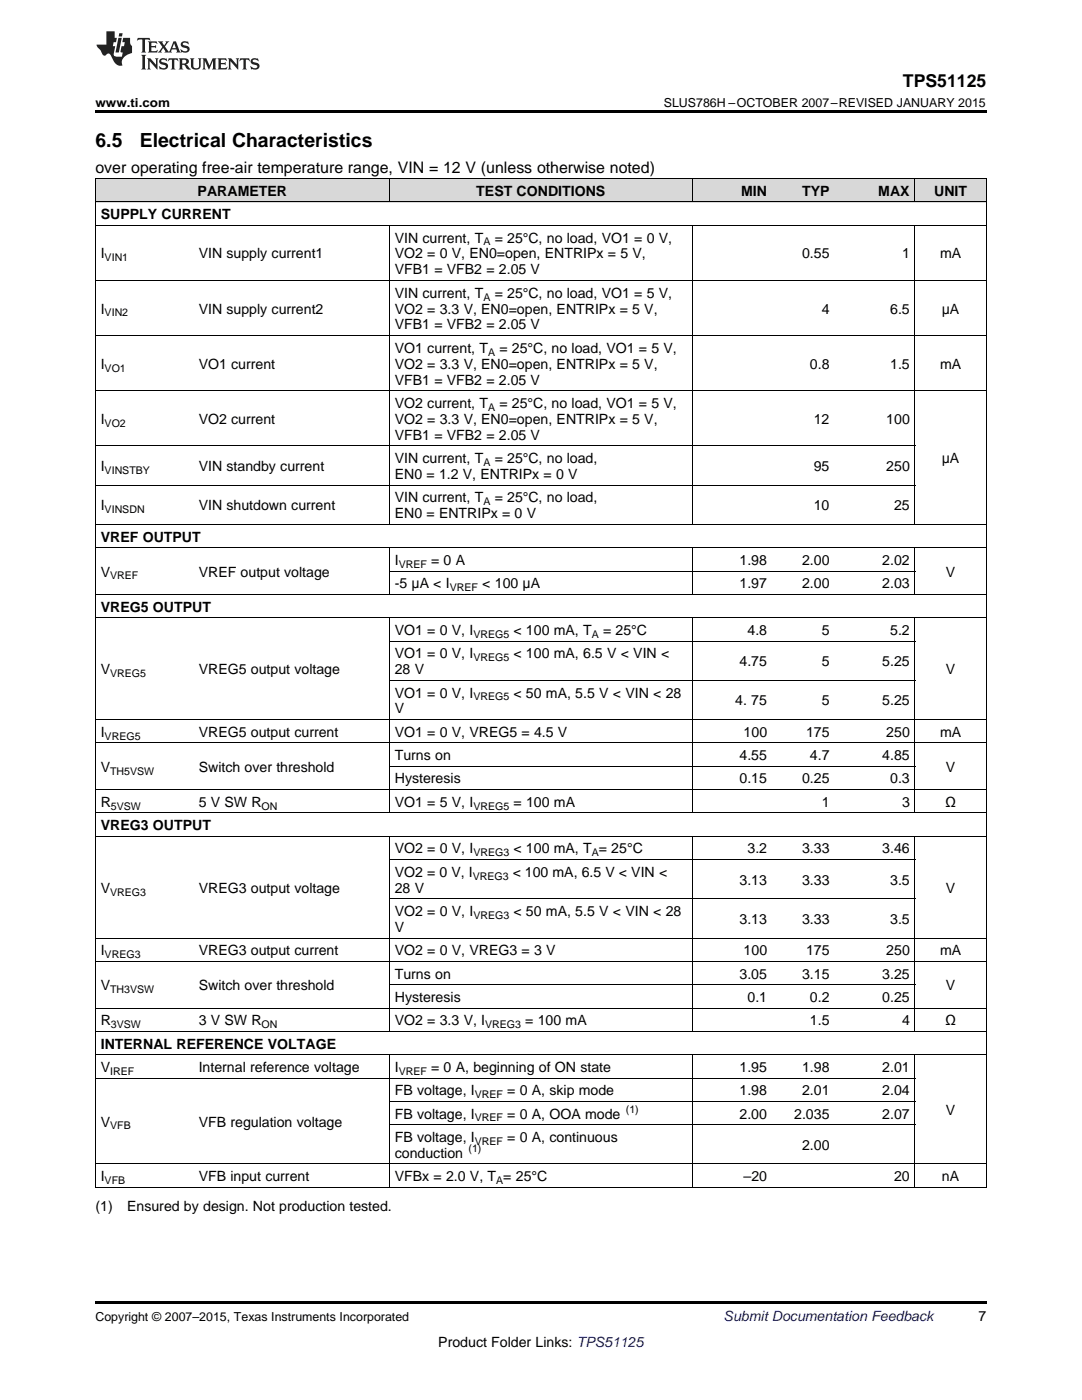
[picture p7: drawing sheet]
<svg xmlns="http://www.w3.org/2000/svg" width="216mm" height="279mm" viewBox="0 0 216 279" stroke-linecap="round" stroke-linejoin="round" font-family="sans-serif">
<defs><g id="words">
<g font-size="3.9">
<text x="19" y="29.3">6.5</text>
<text x="27.9" y="29.3">Electrical Characteristics</text>
</g>
<text font-size="3.5" x="180.2" y="17.3">TPS51125</text>
<text font-size="3.2" x="19" y="34.4">over operating free-air temperature range, VIN = 12 V (unless otherwise noted)</text>
<g font-size="2.8">
<text x="39.4" y="39.1">PARAMETER</text>
<text x="95" y="39.1">TEST CONDITIONS</text>
<text x="147.9" y="39.1">MIN</text>
<text x="160.1" y="39.1">TYP</text>
<text x="175.3" y="39.1">MAX</text>
<text x="186.4" y="39.1">UNIT</text>
<text x="20.1" y="43.7">SUPPLY CURRENT</text>
<text x="20.1" y="51.6">I</text>
<text x="39.7" y="51.6">VIN supply current1</text>
<text x="78.8" y="48.4">VIN current, T</text>
<text x="78.8" y="51.6">VO2 = 0 V, EN0=open, ENTRIPx = 5 V,</text>
<text x="98.7" y="48.4">= 25°C, no load, VO1 = 0 V,</text>
<text x="160.1" y="51.6">0.55</text>
<text x="180" y="51.6">1</text>
<text x="187.6" y="51.6">mA</text>
<text x="78.8" y="54.8">VFB1 = VFB2 = 2.05 V</text>
<text x="78.8" y="59.4">VIN current, T</text>
<text x="98.7" y="59.4">= 25°C, no load, VO1 = 5 V,</text>
<text x="20.1" y="62.6">I</text>
<text x="39.7" y="62.6">VIN supply current2</text>
<text x="78.8" y="62.6">VO2 = 3.3 V, EN0=open, ENTRIPx = 5 V,</text>
<text x="78.8" y="65.8">VFB1 = VFB2 = 2.05 V</text>
<text x="164" y="62.6">4</text>
<text x="177.6" y="62.6">6.5</text>
<text x="187.9" y="62.6">μA</text>
<text x="78.8" y="70.4">VO1 current, T</text>
<text x="99.7" y="70.4">= 25°C, no load, VO1 = 5 V,</text>
<text x="20.1" y="73.6">I</text>
<text x="39.7" y="73.6">VO1 current</text>
<text x="78.8" y="73.6">VO2 = 3.3 V, EN0=open, ENTRIPx = 5 V,</text>
<text x="78.8" y="76.8">VFB1 = VFB2 = 2.05 V</text>
<text x="161.6" y="73.6">0.8</text>
<text x="177.6" y="73.6">1.5</text>
<text x="187.6" y="73.6">mA</text>
<text x="78.8" y="81.4">VO2 current, T</text>
<text x="99.7" y="81.4">= 25°C, no load, VO1 = 5 V,</text>
<text x="20.1" y="84.6">I</text>
<text x="39.7" y="84.6">VO2 current</text>
<text x="78.8" y="84.6">VO2 = 3.3 V, EN0=open, ENTRIPx = 5 V,</text>
<text x="78.8" y="87.8">VFB1 = VFB2 = 2.05 V</text>
<text x="162.4" y="84.6">12</text>
<text x="176.8" y="84.6">100</text>
<text x="20.1" y="94">I</text>
<text x="39.7" y="94">VIN standby current</text>
<text x="78.8" y="92.4">VIN current, T</text>
<text x="78.8" y="95.6">EN0 = 1.2 V, ENTRIPx = 0 V</text>
<text x="98.7" y="92.4">= 25°C, no load,</text>
<text x="162.4" y="94">95</text>
<text x="176.8" y="94">250</text>
<text x="187.9" y="92.4">μA</text>
<text x="20.1" y="101.8">I</text>
<text x="39.7" y="101.8">VIN shutdown current</text>
<text x="78.8" y="100.3">VIN current, T</text>
<text x="98.7" y="100.3">= 25°C, no load,</text>
<text x="162.4" y="101.8">10</text>
<text x="178.4" y="101.8">25</text>
<text x="78.8" y="103.4">EN0 = ENTRIPx = 0 V</text>
<text x="20.1" y="108.1">VREF OUTPUT</text>
<text x="78.8" y="112.7">I</text>
<text x="86" y="112.7">= 0 A</text>
<text x="147.6" y="112.7">1.98</text>
<text x="160.1" y="112.7">2.00</text>
<text x="176" y="112.7">2.02</text>
<text x="20.1" y="115.1">V</text>
<text x="39.7" y="115.1">VREF output voltage</text>
<text x="78.8" y="117.4">-5 μA &lt; I</text>
<text x="96.2" y="117.4">&lt; 100 μA</text>
<text x="147.6" y="117.4">1.97</text>
<text x="160.1" y="117.4">2.00</text>
<text x="176" y="117.4">2.03</text>
<text x="188.7" y="115.1">V</text>
<text x="20.1" y="122.1">VREG5 OUTPUT</text>
<text x="78.8" y="126.7">VO1 = 0 V, I</text>
<text x="78.8" y="131.4">VO1 = 0 V, I</text>
<text x="102.5" y="126.7">&lt; 100 mA, T</text>
<text x="102.5" y="131.4">&lt; 100 mA, 6.5 V &lt; VIN &lt;</text>
<text x="120.3" y="126.7">= 25°C</text>
<text x="149.2" y="126.7">4.8</text>
<text x="164" y="126.7">5</text>
<text x="177.6" y="126.7">5.2</text>
<text x="20.1" y="134.5">V</text>
<text x="39.7" y="134.5">VREG5 output voltage</text>
<text x="78.8" y="134.5">28 V</text>
<text x="147.6" y="133">4.75</text>
<text x="164" y="133">5</text>
<text x="176" y="133">5.25</text>
<text x="188.7" y="134.5">V</text>
<text x="78.8" y="139.2">VO1 = 0 V, I</text>
<text x="78.8" y="142.4">V</text>
<text x="102.5" y="139.2">&lt; 50 mA, 5.5 V &lt; VIN &lt; 28</text>
<text x="146.7" y="140.8">4. 75</text>
<text x="164" y="140.8">5</text>
<text x="176" y="140.8">5.25</text>
<text x="20.1" y="147">I</text>
<text x="39.7" y="147">VREG5 output current</text>
<text x="78.8" y="147">VO1 = 0 V, VREG5 = 4.5 V</text>
<text x="148.4" y="147">100</text>
<text x="160.8" y="147">175</text>
<text x="176.8" y="147">250</text>
<text x="187.6" y="147">mA</text>
<text x="20.1" y="154">V</text>
<text x="39.7" y="154">Switch over threshold</text>
<text x="78.8" y="151.7">Turns on</text>
<text x="147.6" y="151.7">4.55</text>
<text x="161.6" y="151.7">4.7</text>
<text x="176" y="151.7">4.85</text>
<text x="188.7" y="154">V</text>
<text x="20.1" y="161">R</text>
<text x="39.7" y="161">5 V SW R</text>
<text x="78.8" y="156.4">Hysteresis</text>
<text x="78.8" y="161">VO1 = 5 V, I</text>
<text x="102.5" y="161">= 100 mA</text>
<text x="147.6" y="156.4">0.15</text>
<text x="160.1" y="156.4">0.25</text>
<text x="164" y="161">1</text>
<text x="177.6" y="156.4">0.3</text>
<text x="180" y="161">3</text>
<text x="188.6" y="161">Ω</text>
<text x="20.1" y="165.7">VREG3 OUTPUT</text>
<text x="78.8" y="170.3">VO2 = 0 V, I</text>
<text x="102.5" y="170.3">&lt; 100 mA, T = 25°C</text>
<text x="149.2" y="170.3">3.2</text>
<text x="160.1" y="170.3">3.33</text>
<text x="176" y="170.3">3.46</text>
<text x="20.1" y="178.2">V</text>
<text x="39.7" y="178.2">VREG3 output voltage</text>
<text x="78.8" y="175">VO2 = 0 V, I</text>
<text x="78.8" y="178.2">28 V</text>
<text x="102.3" y="175">&lt; 100 mA, 6.5 V &lt; VIN &lt;</text>
<text x="147.6" y="176.6">3.13</text>
<text x="160.1" y="176.6">3.33</text>
<text x="177.6" y="176.6">3.5</text>
<text x="188.7" y="178.2">V</text>
<text x="78.8" y="182.8">VO2 = 0 V, I</text>
<text x="78.8" y="186">V</text>
<text x="102.5" y="182.8">&lt; 50 mA, 5.5 V &lt; VIN &lt; 28</text>
<text x="147.6" y="184.4">3.13</text>
<text x="160.1" y="184.4">3.33</text>
<text x="177.6" y="184.4">3.5</text>
<text x="20.1" y="190.6">I</text>
<text x="39.7" y="190.6">VREG3 output current</text>
<text x="78.8" y="190.6">VO2 = 0 V, VREG3 = 3 V</text>
<text x="148.4" y="190.6">100</text>
<text x="160.8" y="190.6">175</text>
<text x="176.8" y="190.6">250</text>
<text x="187.6" y="190.6">mA</text>
<text x="20.1" y="197.6">V</text>
<text x="39.7" y="197.6">Switch over threshold</text>
<text x="78.8" y="195.3">Turns on</text>
<text x="147.6" y="195.3">3.05</text>
<text x="160.1" y="195.3">3.15</text>
<text x="176" y="195.3">3.25</text>
<text x="188.7" y="197.6">V</text>
<text x="78.8" y="200">Hysteresis</text>
<text x="149.2" y="200">0.1</text>
<text x="161.6" y="200">0.2</text>
<text x="176" y="200">0.25</text>
<text x="20.1" y="204.6">R</text>
<text x="20.1" y="209.3">INTERNAL REFERENCE VOLTAGE</text>
<text x="39.7" y="204.6">3 V SW R</text>
<text x="78.8" y="204.6">VO2 = 3.3 V, I</text>
<text x="104.8" y="204.6">= 100 mA</text>
<text x="161.6" y="204.6">1.5</text>
<text x="180" y="204.6">4</text>
<text x="188.6" y="204.6">Ω</text>
<text x="20.1" y="213.9">V</text>
<text x="39.7" y="213.9">Internal reference voltage</text>
<text x="78.8" y="213.9">I</text>
<text x="86" y="213.9">= 0 A, beginning of ON state</text>
<text x="147.6" y="213.9">1.95</text>
<text x="160.1" y="213.9">1.98</text>
<text x="176" y="213.9">2.01</text>
<text x="78.8" y="218.6">FB voltage, I</text>
<text x="101.2" y="218.6">= 0 A, skip mode</text>
<text x="147.6" y="218.6">1.98</text>
<text x="160.1" y="218.6">2.01</text>
<text x="176" y="218.6">2.04</text>
<text x="20.1" y="224.8">V</text>
<text x="39.7" y="224.8">VFB regulation voltage</text>
<text x="78.8" y="223.2">FB voltage, I</text>
<text x="78.8" y="227.9">FB voltage, I</text>
<text x="101.2" y="223.2">= 0 A, OOA mode</text>
<text x="101.2" y="227.9">= 0 A, continuous</text>
<text x="147.6" y="223.2">2.00</text>
<text x="158.5" y="223.2">2.035</text>
<text x="176" y="223.2">2.07</text>
<text x="188.7" y="222.5">V</text>
<text x="78.8" y="231.1">conduction</text>
<text x="160.1" y="229.5">2.00</text>
<text x="20.1" y="235.7">I</text>
<text x="39.7" y="235.7">VFB input current</text>
<text x="78.8" y="235.7">VFBx = 2.0 V, T = 25°C</text>
<text x="148.4" y="235.7">–20</text>
<text x="178.4" y="235.7">20</text>
<text x="188" y="235.7">nA</text>
<text x="19" y="241.6">(1)</text>
<text x="25.4" y="241.6">Ensured by design. Not production tested.</text>
<text x="195.3" y="263.6">7</text>
<text x="87.5" y="268.9">Product Folder Links: TPS51125</text>
</g>
<text font-size="2.8" fill="#0000c8" x="144.4" y="263.6">Submit Documentation Feedback</text>
<g font-size="2.5">
<text x="19" y="21.4">www.ti.com</text>
<text x="132.5" y="21.4">SLUS786H –OCTOBER 2007–REVISED JANUARY 2015</text>
<text x="19" y="263.6">Copyright © 2007–2015, Texas Instruments Incorporated</text>
</g>
<g font-size="2.1">
<text x="20.9" y="52.1">VIN1</text>
<text x="96.4" y="49">A</text>
<text x="96.4" y="60">A</text>
<text x="20.9" y="63.1">VIN2</text>
<text x="97.4" y="71">A</text>
<text x="20.9" y="74.2">VO1</text>
<text x="97.4" y="82">A</text>
<text x="20.9" y="85.2">VO2</text>
<text x="20.9" y="94.6">VINSTBY</text>
<text x="96.4" y="93">A</text>
<text x="96.4" y="100.8">A</text>
<text x="20.9" y="102.4">VINSDN</text>
<text x="79.6" y="113.3">VREF</text>
<text x="22" y="115.6">VREF</text>
<text x="89.7" y="118">VREF</text>
<text x="94.5" y="127.3">VREG5</text>
<text x="94.5" y="131.9">VREG5</text>
<text x="118.1" y="127.3">A</text>
<text x="22" y="135.1">VREG5</text>
<text x="94.5" y="139.8">VREG5</text>
<text x="20.9" y="147.6">VREG5</text>
<text x="22" y="154.6">TH5VSW</text>
<text x="22.1" y="161.6">5VSW</text>
<text x="52.2" y="161.6">ON</text>
<text x="94.5" y="161.6">VREG5</text>
<text x="94.5" y="170.9">VREG3</text>
<text x="118.1" y="170.9">A</text>
<text x="22" y="178.7">VREG3</text>
<text x="94.3" y="175.5">VREG3</text>
<text x="94.5" y="183.4">VREG3</text>
<text x="20.9" y="191.2">VREG3</text>
<text x="22" y="198.2">TH3VSW</text>
<text x="22.1" y="205.2">3VSW</text>
<text x="52.2" y="205.2">ON</text>
<text x="96.8" y="205.2">VREG3</text>
<text x="22" y="214.5">IREF</text>
<text x="79.6" y="214.5">VREF</text>
<text x="94.7" y="219.1">VREF</text>
<text x="22" y="225.4">VFB</text>
<text x="94.7" y="223.8">VREF</text>
<text x="124.9" y="222.1">(1)</text>
<text x="93.5" y="229.9">(1)</text>
<text x="94.7" y="228.5">VREF</text>
<text x="20.9" y="236.3">VFB</text>
<text x="99" y="236.3">A</text>
</g>
</g></defs>
<g fill="#d8d8d8">
<path d="M19 35.7h19.6v4.7h-19.6z"/>
<path d="M38.6 35.7h39.1v4.7h-39.1z"/>
<path d="M77.7 35.7h60.4v4.7h-60.4z"/>
<path d="M138.1 35.7h16.1v4.7h-16.1z"/>
<path d="M154.2 35.7h12.4v4.7h-12.4z"/>
<path d="M166.6 35.7h16v4.7h-16z"/>
<path d="M182.6 35.7h14.2v4.7h-14.2z"/>
</g>
<path d="M19 22h177.8v.5h-177.8zM19 259.7h177.8v.5h-177.8z" fill="#000"/>
<g fill="none" stroke="#000" stroke-width=".2">
<path d="M19 35.6l177.8 .1v201.3M19.1 35.7v201.3M77.7 35.7v4.7M138.1 35.7v4.7M182.5 35.7v4.7M19 56h177.8M19 45h177.8M19 40.3h177.8M77.7 45v59.7M138.1 45v59.7M182.5 45v59.7M19 78h177.8"/>
<path d="M19 67h177.8M19 96.8h163.6M19 89h163.6M19 118.6h177.8M19 109.3h177.8M19 104.7h177.8M77.7 109.3v9.4M77.7 114h104.9M138.1 109.3v9.4M182.5 109.3v9.4M19 123.3h177.8M77.7 123.3v39"/>
<path d="M77.7 135.8h104.9M77.7 127.9h104.9M138.1 123.3v39M182.5 123.3v39M19 157.6h177.8M19 148.3h177.8M19 143.6h177.8M77.7 152.9h104.9M19 166.9h177.8M19 162.2h177.8M77.7 166.9v39M77.7 179.4h104.9"/>
<path d="M77.7 171.5h104.9M138.1 166.9v39M182.5 166.9v39M19 191.9h177.8M19 187.2h177.8M77.7 196.5h104.9M19 215.1h163.6M19 210.5h177.8M19 205.8h177.8M19 201.2h177.8M77.7 210.5v26.5M77.7 219.8h104.9"/>
<path d="M138.1 210.5v26.5M182.5 210.5v26.5M19 236.9h177.8M19 232.3h177.8M77.7 224.5h104.9"/>
</g>
<g fill="#231f20">
<path d="M27.5 7.6l-.1 .5 .4-.2h.6v.1v2.1l-.2 .4h1l-.3-.4v-2.1l.1-.1h.5l.5 .2-.2-.5zM29.5 8.3l.2 .3v1.5l-.2 .4h1.8l.2-.6a1.04 1.04 0 0 1-1.3 .2v-.7h.6l.3 .2v-.6l-.3 .2h-.6v-.6l.8-.1 .4 .3-.2-.5zM31.5 8.3l.9 1.1-.9 1.1h.8l-.2-.2 .5-.7 .4 .7-.2 .2h1.5l-.1-.2 .1-.4h.9l.1 .4-.2 .2h1l-.3-.3-.7-1.9h-.5l-.9 2-.8-1 .9-1h-.8l.1 .3-.3 .5-.4-.6 .2-.2zM34.7 8.6l.4 1h-.7zM36.3 8.4a.63 .63 0 0 0-.2 .7 .63 .63 0 0 0 .6 .4l.6 .2 .1 .2a.75 .75 0 0 1-.7 .4 .75 .75 0 0 1-.6-.5l.1 .7 .1-.1a1.11 1.11 0 0 0 1.5-.6 1.13 1.13 0 0 0-1.2-.8l-.1-.4a1.04 1.04 0 0 1 1.2 .2l-.2-.5-.1 .1-.5-.2zM28.2 10.9l.2 .4v2.2l-.2 .4h1l-.3-.4v-2.2l.3-.4zM29.3 11.6l.3 .4v1.5l-.3 .4h.8l-.2-.4v-1.3l1.5 1.7v-1.9l.2-.4h-.7l.2 .4v.9l-1.1-1.3zM32 11.8a.62 .62 0 0 0-.2 .7 .62 .62 0 0 0 .6 .4l.6 .1 .1 .3a.76 .76 0 0 1-.7 .3 .76 .76 0 0 1-.6-.4l.1 .7 .1-.1a1.11 1.11 0 0 0 1.5-.6 1.13 1.13 0 0 0-1.2-.8l-.1-.4a1.04 1.04 0 0 1 1.2 .2l-.2-.6-.1 .1-.5-.1zM33.7 11.6l-.2 .6a.61 .61 0 0 1 .8-.3v1.6l-.2 .4h.9l-.2-.4v-1.6a.63 .63 0 0 1 .8 .3l-.2-.6zM35.6 11.6l.3 .4v1.5l-.3 .4h1l-.2-.2v-.8l.5 .2a.76 .76 0 0 0 1.2 .7l-1-1a.58 .58 0 0 0 .6-.5 .58 .58 0 0 0-.5-.6zM36.4 11.9h.1a.45 .45 0 0 1 .5 .1 .45 .45 0 0 1 .1 .5l-.7 .2zM37.9 11.6l.2 .2a2.17 2.17 0 0 0 .3 1.9 .99 .99 0 0 0 1.6-.6v-1.1l.2-.4h-.7l.2 .2a1.92 1.92 0 0 1-.2 1.8 .6 .6 0 0 1-.9-.5v-1.1l.2-.4zM40.4 11.6l.2 .4v1.5l-.2 .4h.7l-.2-.4v-1.4l.8 1.8 .8-1.8v1.4l-.2 .4h.9l-.2-.4v-1.5l.2-.4h-.8l-.6 1.5-.6-1.5zM43.4 11.6l.2 .4v1.5l-.2 .4h1.8l.2-.6a1.04 1.04 0 0 1-1.3 .1v-.6h.5l.4 .2v-.6l-.4 .2h-.5v-.7h.8l.3 .3-.1-.6zM45.5 11.6l.2 .4v1.5l-.2 .4h.7l-.2-.4v-1.3l1.5 1.7v-1.9l.2-.4h-.7l.2 .4v.9l-1.1-1.3zM47.9 11.6l-.1 .6a.61 .61 0 0 1 .8-.3v1.6l-.3 .4h1l-.3-.4 .1-1.6a.63 .63 0 0 1 .7 .3l-.1-.6zM50.2 11.8a.62 .62 0 0 0-.2 .7 .62 .62 0 0 0 .6 .4l.6 .1 .2 .3a.76 .76 0 0 1-.8 .3 .76 .76 0 0 1-.6-.4l.1 .7 .2-.1a1.11 1.11 0 0 0 1.5-.6 1.13 1.13 0 0 0-1.3-.8l-.1-.4a1.04 1.04 0 0 1 1.2 .2l-.1-.6-.2 .1-.5-.1z"/>
<path d="M21.2 6.3v2.6h-1.9l.1 .4 .7 .9a.91 .91 0 0 0 1 .8 .56 .56 0 0 1 .5-.3 .56 .56 0 0 1 .5 .3l.4 .8a1.53 1.53 0 0 0 1.9 1.2 1.54 1.54 0 0 1 1-2.1l.9-.3v-1.4a1.52 1.52 0 0 1-.3-1.6h-1.4l-.2 .8h.5l-.2 .8h-.4l-.2 1v.2l.4 .1-.2 .8a1.93 1.93 0 0 1-1.6-.3l.3-1.8h-.5l.2-.8h.4l.2-.8h-.4v-1.3zM23.6 7.6l-.6 2.9h.7l.6-2.9zM23.8 6.6l-.1 .7h.6l.2-.7z"/>
</g>
<use href="#words"/>
</svg>
